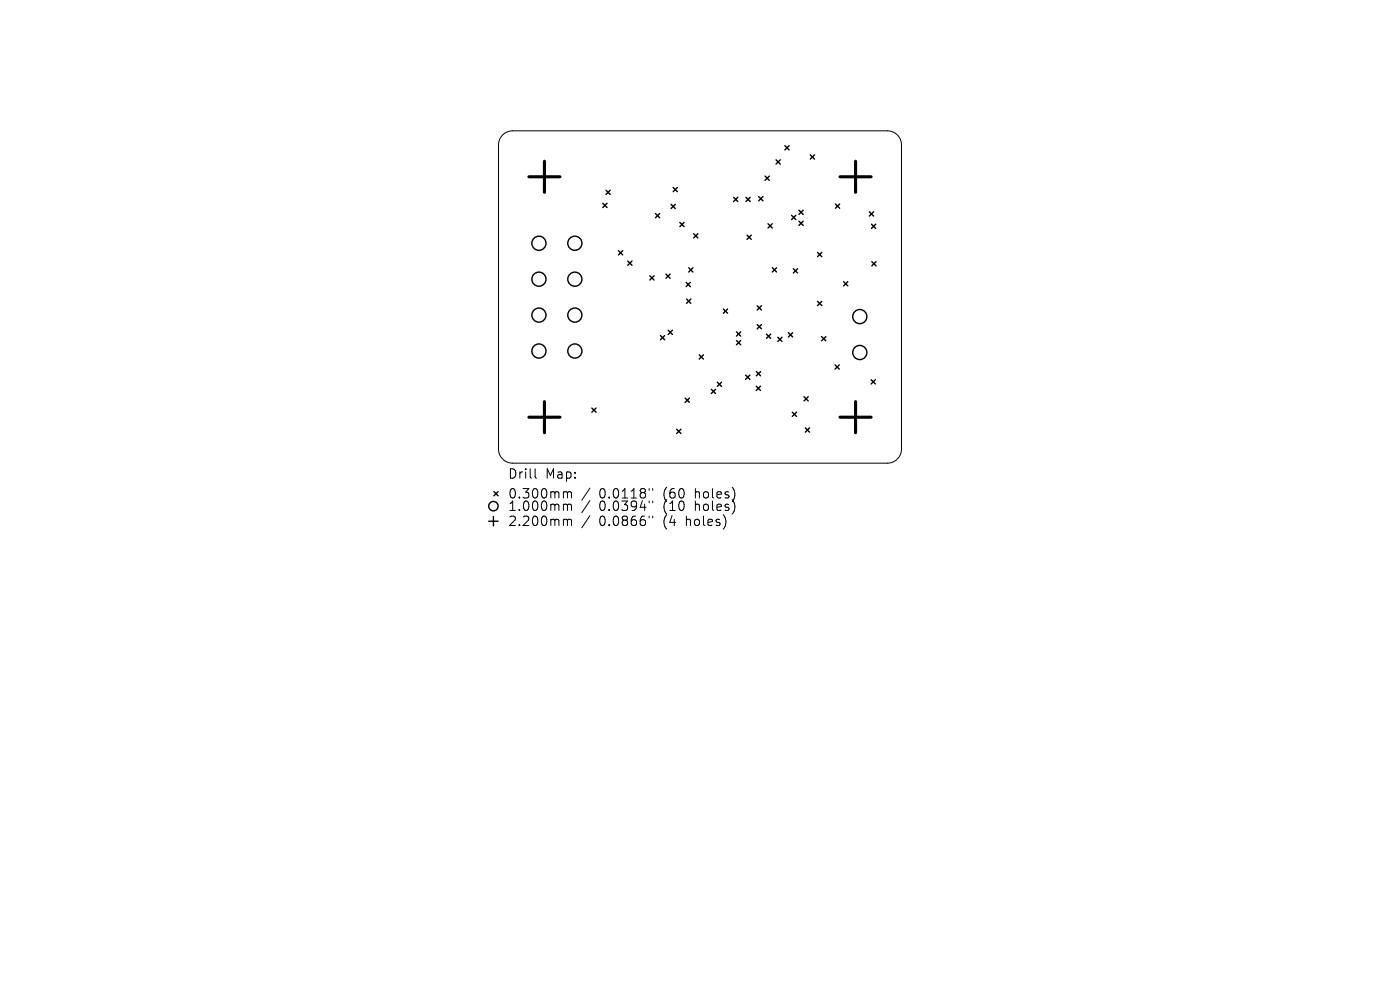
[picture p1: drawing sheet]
<svg xmlns="http://www.w3.org/2000/svg" width="297mm" height="210mm" viewBox="0 0 297 210" stroke-linecap="round" stroke-linejoin="round" font-family="sans-serif">
<defs><g id="words">
<g font-size="2.8">
<text x="107.7" y="101.8">Drill</text>
<text x="115.7" y="101.8">Map:</text>
<text x="107.7" y="106">0.300mm</text>
<text x="127.1" y="106">0.0118&quot;</text>
<text x="140.8" y="106">(60</text>
<text x="147.7" y="106">holes)</text>
<text x="107.7" y="108.7">1.000mm</text>
<text x="107.7" y="111.9">2.200mm</text>
<text x="127.1" y="108.7">0.0394&quot;</text>
<text x="127.1" y="111.9">0.0866&quot;</text>
<text x="140.8" y="108.7">(10</text>
<text x="140.8" y="111.9">(4</text>
<text x="145.8" y="111.9">holes)</text>
<text x="147.7" y="108.7">holes)</text>
</g>
</g></defs>
<g fill="none" stroke="#000" stroke-width=".21">
<path d="M106.6 28.6a3 3 0 0 1 2.2-.8h79.5a3 3 0 0 1 3 3v64.5a3 3 0 0 1-3 3h-79.5a3 3 0 0 1-3-3v-64.5a3 3 0 0 1 .8-2.2zM113.5 99.4v1.8l.3 .2M119.8 104.3l.5 .1 .1 .2M119.8 106.9l.5 .1 .1 .2M119.8 110.1l.5 .1 .1 .2M120.4 104.6l.3-.3 .4 .1 .1 1.2M120.4 104.6v1M120.4 107.2v1.1M120.4 110.4v1.1M120.4 107.2l.3-.3 .4 .1 .1 1.3M120.4 110.4l.3-.3 .4 .1 .1 1.3M125.1 103.5l-1.7 2.6"/>
<path d="M125.1 106.2l-1.7 2.6M125.1 109.4l-1.7 2.6M137.7 103.6v.4M137.7 106.3v.4M137.7 109.5v.4M138.5 103.6v.4M138.5 106.3v.4M138.5 109.5v.4"/>
</g>
<g fill="none" stroke="#000" stroke-width=".3">
<path d="M142.8 39.8l.9 .9M143.7 39.8l-.9 .9M162.3 37.4l.9 .9M163.2 37.4l-.9 .9M164.6 33.9l.9 .9M165.5 33.9l-.9 .9M166.5 30.9l.9 .9M167.4 30.9l-.9 .9M171.9 32.9l.9 .9M172.8 32.9l-.9 .9M127.9 43.1l.9 .9M128.6 40.4l.9 .9"/>
<path d="M128.8 43.1l-.9 .9M129.5 40.4l-.9 .9M131.2 53.2l.9 .9M132.1 53.2l-.9 .9M133.2 55.4l.9 .9M134.1 55.4l-.9 .9M137.9 58.5l.9 .9M138.8 58.5l-.9 .9M139.1 45.3l.9 .9M140 45.3l-.9 .9M141.3 58.1l.9 .9M142.2 58.1l-.9 .9"/>
<path d="M142.4 43.3l.9 .9M143.3 43.3l-.9 .9M144.2 47.2l.9 .9M145.1 47.2l-.9 .9M145.6 59.9l.9 .9M146.1 56.8l.9 .9M146.5 59.9l-.9 .9M147 56.8l-.9 .9M147.2 49.6l.9 .9M148.1 49.6l-.9 .9M155.6 41.9l.9 .9M156.5 41.9l-.9 .9"/>
<path d="M158.3 41.9l.9 .9M158.5 49.9l.9 .9M159.2 41.9l-.9 .9M159.4 49.9l-.9 .9M161 41.7l.9 .9M161.9 41.7l-.9 .9M162.9 47.5l.9 .9M163.8 47.5l-.9 .9M163.8 56.8l.9 .9M164.7 56.8l-.9 .9M167.9 45.7l.9 .9M168.3 57l.9 .9"/>
<path d="M168.8 45.7l-.9 .9M169.2 57l-.9 .9M169.5 44.6l.9 .9M169.5 46.9l.9 .9M170.4 44.6l-.9 .9M170.4 46.9l-.9 .9M173.4 53.6l.9 .9M174.3 53.6l-.9 .9M177.2 43.3l.9 .9M178.1 43.3l-.9 .9M179 59.7l.9 .9M179.9 59.7l-.9 .9"/>
<path d="M184.4 44.9l.9 .9M184.9 47.6l.9 .9M185 55.5l.9 .9M185.3 44.9l-.9 .9M185.8 47.6l-.9 .9M185.9 55.5l-.9 .9M140.1 71.2l.9 .9M141 71.2l-.9 .9M141.8 70.1l.9 .9M142.7 70.1l-.9 .9M145.7 63.4l.9 .9M146.6 63.4l-.9 .9"/>
<path d="M148.3 75.3l.9 .9M149.2 75.3l-.9 .9M153.5 65.6l.9 .9M154.4 65.6l-.9 .9M156.2 70.4l.9 .9M156.2 72.2l.9 .9M157.1 70.4l-.9 .9M157.1 72.2l-.9 .9M158.2 79.6l.9 .9M159.1 79.6l-.9 .9M160.5 78.8l.9 .9M160.6 64.9l.9 .9"/>
<path d="M160.6 68.9l.9 .9M161.4 78.8l-.9 .9M161.5 64.9l-.9 .9M161.5 68.9l-.9 .9M162.6 70.9l.9 .9M163.5 70.9l-.9 .9M165 71.5l.9 .9M165.9 71.5l-.9 .9M167.3 70.6l.9 .9M168.2 70.6l-.9 .9M173.4 63.9l.9 .9M174.3 71.4l.9 .9"/>
<path d="M174.3 63.9l-.9 .9M175.2 71.4l-.9 .9M177.2 77.4l.9 .9M178.1 77.4l-.9 .9M125.6 86.6l.9 .9M126.5 86.6l-.9 .9M143.6 91.1l.9 .9M144.5 91.1l-.9 .9M145.4 84.5l.9 .9M146.3 84.5l-.9 .9M150.9 82.6l.9 .9M151.8 82.6l-.9 .9"/>
<path d="M152.2 81.1l.9 .9M153.1 81.1l-.9 .9M160.4 81.9l.9 .9M161.3 81.9l-.9 .9M168.1 87.4l.9 .9M169 87.4l-.9 .9M170.6 84.2l.9 .9M170.8 90.8l.9 .9M171.5 84.2l-.9 .9M171.7 90.8l-.9 .9M184.8 80.6l.9 .9M185.7 80.6l-.9 .9"/>
<path d="M103.7 110.6h2M104.7 109.6v2M104.8 104.3l.9 .9M105.7 104.3l-.9 .9"/>
<circle cx="114.3" cy="59.2" r="1.5"/>
<circle cx="114.3" cy="51.6" r="1.5"/>
<circle cx="122" cy="59.2" r="1.5"/>
<circle cx="122" cy="51.6" r="1.5"/>
<circle cx="114.3" cy="66.8" r="1.5"/>
<circle cx="114.3" cy="74.5" r="1.5"/>
<circle cx="122" cy="66.8" r="1.5"/>
<circle cx="122" cy="74.5" r="1.5"/>
<circle cx="182.4" cy="74.8" r="1.5"/>
<circle cx="182.4" cy="67.2" r="1.5"/>
<circle cx="104.7" cy="107.4" r="1"/>
</g>
<path d="M112.2 37.5h6.6M115.5 34.2v6.6M178.2 37.5h6.6M181.5 34.2v6.6M112.2 88.5h6.6M115.5 85.2v6.6M178.2 88.5h6.6M181.5 85.2v6.6" fill="none" stroke="#000" stroke-width=".66"/>
<use href="#words"/>
</svg>
